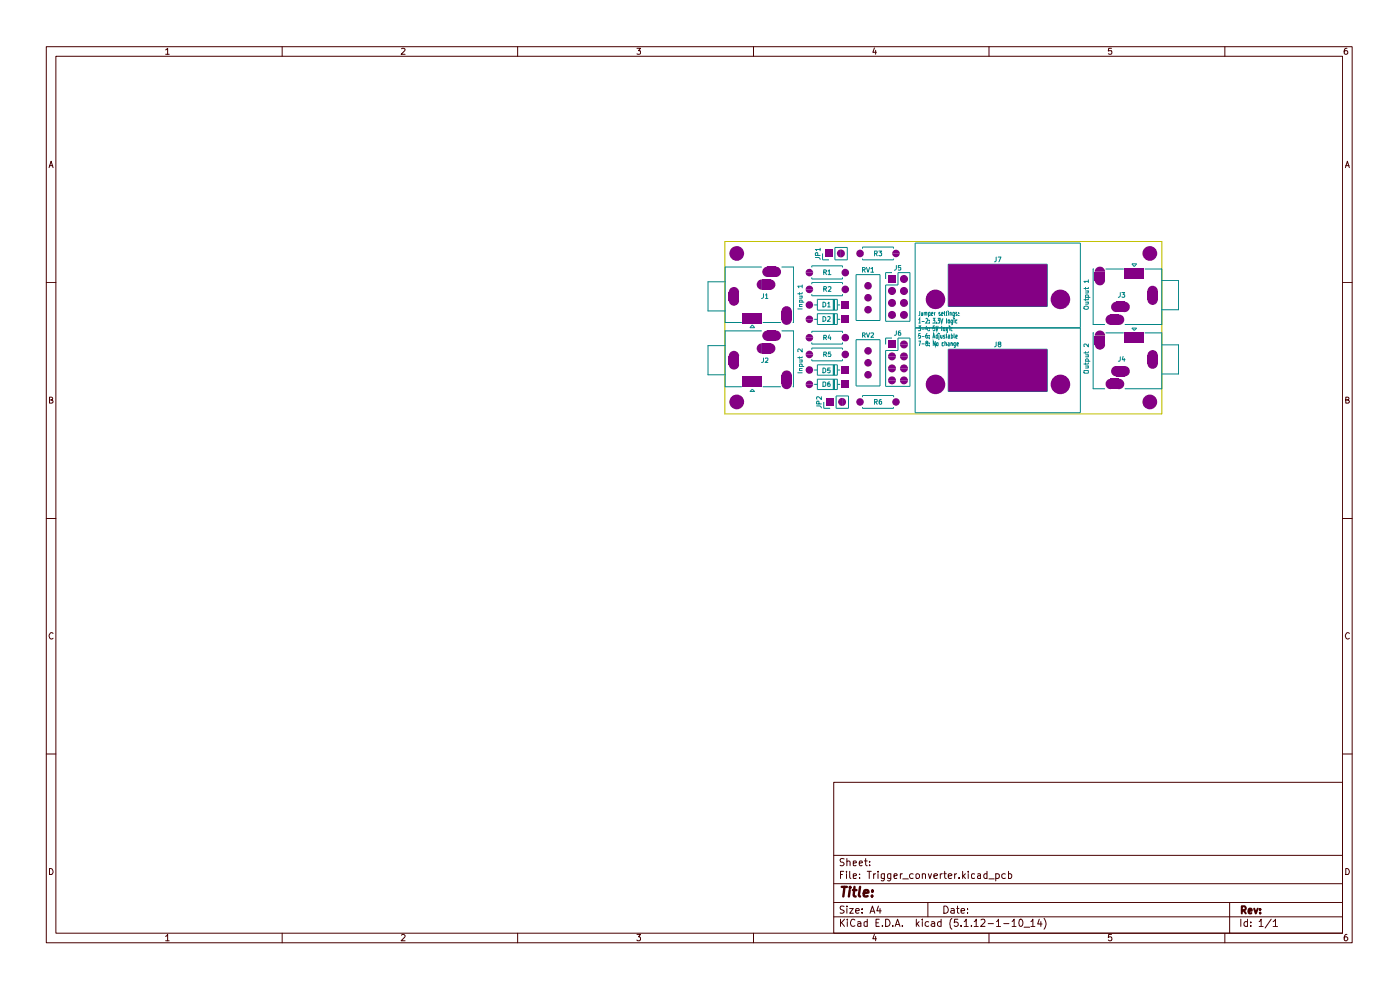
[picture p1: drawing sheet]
<svg xmlns="http://www.w3.org/2000/svg" width="297mm" height="210mm" viewBox="0 0 297 210" stroke-linecap="round" stroke-linejoin="round" font-family="sans-serif">
<g fill="none" stroke="#480000" stroke-width=".21">
<path d="M9.8 9.9h277.1v190.1h-277.1zM11.9 11.9h272.9v186.1h-272.9zM35.1 10.6l.5-.4v1.3M35.1 11.5h.8M59.9 9.9v2M85.2 10.3l.5-.1 .2 .4-.8 .9h.8M109.8 9.9v2M135.1 10.2h.8l-.4 .6h.3v.6h-.7M159.9 9.9v2M185.5 10.2l-.3 .9h.7M185.8 10.7v.8M209.8 9.9v2"/>
<path d="M235.8 10.2h-.6l-.1 .6h.7a.48 .48 0 0 1 0 .6 .48 .48 0 0 1-.7 0M259.8 9.9v2M285.7 10.2l-.4 .1-.1 1 .2 .2 .4-.1 .1-.4-.2-.2h-.5v.2M10.4 35.6l.4-1.4 .5 1.4M10.5 35.1h.7M285.4 35.6l.4-1.4 .5 1.4M285.5 35.1h.7M9.8 59.9h2.1M284.8 59.9h2.1M10.5 84.8h.6v-.5l-.6-.1v1.3h.5l.3-.4-.4-.3M285.5 84.8h.6v-.5l-.6-.1v1.3h.5l.3-.4-.4-.3M9.8 110h2.1"/>
<path d="M284.8 110h2.1M11.3 134.4a.57 .57 0 0 0-.8 0 .57 .57 0 0 0 0 .8l.3 .4 .5-.2M286.3 134.4a.57 .57 0 0 0-.8 0 .57 .57 0 0 0 0 .8l.3 .4 .5-.2M9.8 159.9h2.1M284.8 159.9h2.1M176.9 165.9h107.9v32.1h-107.9zM10.5 184.2a.71 .71 0 0 1 .7 .5 .71 .71 0 0 1-.2 .8h-.5zM35.1 198.6l.5-.4v1.4M35.1 199.6h.8M59.9 198v2M85.2 198.4l.1-.2h.4l.2 .4-.8 1h.8M109.8 198v2"/>
<path d="M135.1 198.2h.8l-.4 .5 .4 .3-.1 .5-.5 .1-.2-.2M159.9 198v2M176.9 194.5h107.9M176.9 191.4h107.9M176.9 187.5h107.9M176.9 181.4h107.9M178.3 195v1.5M178.3 185.5h.4M178.5 195.7l.7 .8M179 184.8h-.7v1.6M179.1 192.3h-.8a.61 .61 0 0 0 .1 .6 .61 .61 0 0 0 .6 .2l.1 .4a.6 .6 0 0 1-.9 .1M179.1 182.2h-.8a.53 .53 0 0 0 .1 .6 .53 .53 0 0 0 .5 .2l.2 .2-.2 .4h-.7"/>
<path d="M179.2 195l-.9 .9M179.6 184.8v.2M179.6 185.3v1.1M179.7 192.2v.2M179.7 182.8v-.1a.36 .36 0 0 1 .6 .2v.7M179.7 182.1v1.5M179.7 192.7v1M179.7 195v.2M179.7 195.5v1M180.3 192.7h.7l-.7 1h.7M180.3 184.8v1.3l.2 .3M181 185.8l.7-.1-.2-.4-.5 .1v.9h.6"/>
<path d="M181 183.1l.7-.1-.2-.4-.5 .1v.9h.6M181.4 195.2l-.4-.2a.78 .78 0 0 0-.6 .7 .78 .78 0 0 0 .6 .8l.4-.2M181.5 193.2l.8-.1-.1-.3-.4-.1-.3 .3v.5l.3 .2 .4-.1M181.9 195.6h.6l.1 .9M182.3 183.1l.7-.1-.2-.4-.4 .1-.1 .7 .2 .2h.4M182.4 186.2v.2M182.4 185.4v.1M182.6 195.9l-.7 .1v.4h.7M182.9 193.5v.2M182.9 192.8v.2M183.4 182.6h.6M183.6 182.1v1.3l.4 .2"/>
<path d="M184 195.6l-.4-.1-.3 .2v.6l.3 .2 .4-.1M184 195v1.5M184 184.8h.8M184.4 184.8v1.6M184.5 183.5v.1M184.5 182.7v.2M184.6 193.7l.5-1.5 .5 1.5M184.7 193.3h.7M185.3 185.3v1.1M185.5 198.2l-.3 .9h.7M185.8 185.3l-.5 .3M185.8 198.6v1"/>
<path d="M185.8 195.7h.6M186.3 184.8v.2M186.3 185.3v1.1M186.4 192.2l-.4 1h.9M186.5 195h-.7v1.5h.7M186.7 192.7v1M187.2 196.3v.2M187.6 185.3v1.2l-.2 .4-.5-.1M187.6 185.4l-.4-.1-.3 .2v.7l.3 .2 .4-.1M187.9 195a.78 .78 0 0 1 .9 .7 .78 .78 0 0 1-.9 .8zM189 185.3v1.2l-.3 .4-.4-.1M189 185.4l-.4-.1-.3 .2v.7l.3 .2 .4-.1"/>
<path d="M189.4 196.3v.2M189.7 185.8l.6-.1-.1-.4h-.4l-.1 .2v.6l.1 .3 .4-.1M189.9 196.5l.5-1.5 .5 1.5M190.1 196.1h.7M191 185.3v1.1M191.4 196.3v.2M191.4 185.3l-.4 .3M191.5 186.4h1.2M193.7 185.4a.52 .52 0 0 0-.7 .2l.1 .7h.6M194.3 185.5l.1-.1a.45 .45 0 0 1 .7 .2l-.1 .6-.4 .2-.3-.2zM194.4 195v1.5M194.6 195.9l.4 .6"/>
<path d="M195 195.5l-.6 .6M195.7 195v.2M195.7 185.5l.2-.2 .4 .2v.9M195.7 185.3v1.1M195.7 195.5v1M196.8 191.4v3.1M196.9 185.3l.4 1.1 .3-1.1M197 195.6h-.6l-.1 .7a.52 .52 0 0 0 .7 .1M197.6 195.6h.6l.1 .9M198.1 185.8l.8-.1-.1-.3-.4-.1-.3 .2 .1 .8h.6M198.3 195.9h-.5l-.3 .3 .3 .3 .5-.1M199.5 185.3v1.1"/>
<path d="M199.6 195.6h-.5l-.2 .7a.52 .52 0 0 0 .7 .1M199.6 195v1.5M199.9 185.3l-.4 .3M200.2 192.2a.78 .78 0 0 1 1 .8 .78 .78 0 0 1-1 .7zM200.2 185.3h.5M200.4 184.8v1.3l.3 .3M201.2 185.8l.7-.1-.1-.3-.4-.1-.2 .2 .1 .8h.5M201.8 192.8h.6v.9M201.9 194.8a1.74 1.74 0 0 0 0 2.3M202.4 193.1h-.5l-.2 .3 .2 .3 .5-.1M202.5 185.3v1.1M202.9 185.3l-.4 .3"/>
<path d="M202.9 192.7h.6M203.1 192.2v1.3l.4 .2M203.2 195h-.7l-.1 .7 .2-.1 .5 .1 .2 .6-.4 .2h-.3l-.2-.2M203.5 186.2v.2M203.9 193.2l.7-.1v-.3l-.5-.1-.2 .3v.5l.2 .2 .5-.1M203.9 196.3v.2M204.2 184.8v1.6M204.3 185.8l.5 .6M204.6 195.5l.4-.5v1.5M204.6 196.5h.8M204.8 185.3l-.6 .6M205.2 193.5v.2"/>
<path d="M205.2 192.8v.2M205.4 184.8v.2M205.4 185.3v1.1M206.1 196.3v.2M206.7 195.5l.4-.5v1.5M206.7 196.5h.8M206.8 185.4l-.5-.1-.2 .3 .1 .7h.6M207.4 185.4l.5-.1 .1 .2v.9M208 185.7l-.7 .2 .2 .5 .5-.1M208.1 195.2l.6-.2 .2 .1 .1 .4-1 1h1M209.4 185.4l-.4-.1-.3 .3v.4l.3 .4 .4-.1M209.4 184.8v1.6"/>
<path d="M209.6 195.9h1.1M209.8 198v2M209.8 186.4h1.1M211.2 185.4a.52 .52 0 0 1 .8 .2l-.2 .7h-.6M211.2 185.3v1.6M211.4 195.5l.4-.5v1.5M211.4 196.5h.9M212.9 195.9h1.1M213.3 185.4a.52 .52 0 0 0-.8 .2l.2 .7h.6M214 185.4l.4-.1 .2 .3v.4l-.2 .4-.4-.1M214 184.8v1.6M214.7 195.5l.4-.5v1.5"/>
<path d="M214.7 196.5h.9M216.3 195.1l.2-.1a.82 .82 0 0 1 .5 .7 .82 .82 0 0 1-.5 .8 1.1 1.1 0 0 1-.2-1.4zM217.3 196.7h1.1M218.7 195.5l.4-.5v1.5M218.7 196.5h.8M220.5 195l-.4 1h1M220.8 195.5v1M221.5 194.8a1.74 1.74 0 0 1 0 2.3M235.8 198.2h-.6l-.1 .7 .3-.2 .4 .1v.7l-.4 .1-.3-.2M259.8 198v2M260.9 191.4v6.6M263.2 195v1.5"/>
<path d="M264.7 195.6l-.5-.1-.3 .3v.5l.3 .2 .5-.1M264.7 195v1.5M265.3 196.3v.2M265.3 195.6v.1M267.1 195.5l.4-.5v1.5M267.1 196.5h.9M269.7 195l-1.3 1.8M270.1 195.5l.5-.5v1.5M270.1 196.5h.9M285.5 184.2a.71 .71 0 0 1 .7 .5 .71 .71 0 0 1-.2 .8h-.5zM285.7 198.2a.58 .58 0 0 0-.5 .6v.7l.5 .1 .2-.3v-.3l-.2-.3h-.3l-.2 .3"/>
</g>
<path d="M263.4 193.1h.6a.47 .47 0 0 0 .3-.4 .47 .47 0 0 0-.3-.5h-.6v1.6M263.8 193.1l.5 .7M264.9 193.3l.7-.1-.2-.5-.4 .1-.1 .8 .1 .2 .5-.1M266.1 192.7l.3 1.1 .4-1.1M267.3 193.6v.2M267.3 192.8v.2" fill="none" stroke="#480000" stroke-width=".42"/>
<path d="M178.6 188.1h1.1M179.2 188.1l-.3 2.1M180.3 188.8l-.2 1.4M180.3 188.1v.3M180.9 188.8h.8M181.3 188.1l-.2 1.8 .4 .3M182.5 188.1l-.3 1.8 .3 .3M183.2 189.5l1-.2-.1-.4h-.7l-.2 1 .3 .3 .6-.1M185 190v.2M185.1 188.9v.2" fill="none" stroke="#480000" stroke-width=".51"/>
<path d="M153.8 51.2h92.7v36.6h-92.7z" fill="none" stroke="#c2c200" stroke-width=".21"/>
<g fill="none" stroke="#008484" stroke-width=".21">
<path d="M153.8 59.8h-3.6v6.2h3.6M161.5 56.6h-7.7v11.8h3.5M165.9 56.6h2.4l-.1 11.8M172.2 56.7v-.3h6.5v.3M172.2 58.8v.4h6.5v-.4M173 54.6h.7l.3 .4M173.5 54.2v-.5l-.4-.1-.1 .6h1M174 52.9h-1l.2 .3M174 52.7v.5M174.5 53.8v1.3h1.4M174.8 57.7h.4l.1-.3-.5-.2v1.1M175 57.7l.3 .6"/>
<path d="M175.7 57.5l.2-.3v1.1M175.7 58.3h.6M177.1 52.5h2.6v2.6h-2.6zM181.6 58.3h5.1v9.7h-5.1zM183 57.2h.4l.2-.3-.6-.2v1M183 52.7v-.3h6.6v.3M183 54.9v.2h6.6v-.2M183.2 57.2l.4 .5M183.8 56.7l.3 1 .4-1M184.7 57l.4-.3v1M184.7 57.7h.6M185.5 53.8l.6-.1v-.4h-.6v1"/>
<path d="M185.8 53.8l.3 .5M186.4 53.3h.6l-.3 .3 .3 .1v.5h-.6M189.2 57.8h-1.3v1.4M190.2 56.3v.7l-.5 .3M191.1 56.3h-.5v.5h.5v.4h-.5M194.1 51.6h35.1v17.9h-35.1zM201.2 56h21v9h-21zM211.3 54.5v.9l-.3 .1M211.8 54.5h.5l-.4 1M230.9 59.7h-.9l.2 .2M230.9 59.4v.5M232 57.1l-.1 11.7h2.5"/>
<path d="M234.6 57.1h3.7M240.1 56h1l-.5 .6zM242.9 57.1h3.6v11.7h-7.8M246.5 59.5h3.5v6.2h-3.5M153.8 73.3h-3.6v6.2h3.6M159.6 68.9l.5 .6h-1zM161.5 70.2h-7.7v11.8h3.5M161.9 68.4h3.7M162 62.3v.8l-.5 .2M162 75.9v.7l-.2 .3h-.3M162.4 62.6l.2-.3v1M162.4 76l.4-.1 .1 .5-.6 .5h.6"/>
<path d="M162.4 63.3h.5M165.9 70.2h2.4l-.1 11.8M169.2 79.1h1M169.2 65.5h1M169.6 65h.6M169.6 78.6h.6M169.6 76.4h.6M169.6 62.1v.4M169.6 75.7v.3M169.6 62.8h.6M170.1 76.4l.1 .4h-.6M170.1 62.8v.4h-.5"/>
<path d="M170.2 78.1h-.5v.5M170.2 77.7v-.4h-.6v.4h.9M170.2 75.7v.2h-1M170.2 74v.7l-.7-.7-.3 .2 .1 .4M170.2 64.6h-.6l.1 .4M170.2 64.1l-.1-.4-.5 .1v.3h.9M170.2 62.1l-.1 .2h-.9M170.2 60.7h-1l.3 .3M170.2 60.5v.5M172.2 60.3v-.4h6.5v.4M172.2 62.4v.3h6.5v-.3M172.2 70.6v-.3h6.5v.3"/>
<path d="M172.2 72.6v.4h6.5v-.4M172.2 74.2v-.4h6.5v.4M172.2 76.2v.3h6.5v-.3M172.7 67.7h.7M172.7 64.7h.7M172.7 78.5h.7M173.4 63.5h4.2v2.3h-4.2zM173.4 66.5h4.2v2.3h-4.2zM173.4 77.4h4.2v2.2h-4.2zM174.6 64.1l.6 .2v.6l-.4 .2h-.2zM174.6 78.1l.6 .2v.5l-.4 .3h-.2zM174.6 67.1l.6 .3v.5l-.4 .3h-.2z"/>
<path d="M174.8 61.3h.5v-.3l-.1-.2h-.4v1M174.8 71.6l.5-.1v-.2l-.1-.2h-.4v1M174.8 75.2l.5-.1v-.3l-.1-.1h-.4v.9M175 61.3l.3 .5M175 71.6l.3 .5M175 75.2l.3 .4M175.6 64.3l.3-.2v1M175.6 67.2h.5v.4l-.6 .6h.6M175.6 65.1h.5M175.7 60.9h.6v.3l-.6 .6h.6M175.9 71l-.2 .7h.6M176.1 78.1h-.5v.5h.5v.4h-.5"/>
<path d="M176.2 74.7h-.4l-.1 .4 .4-.1 .2 .2-.1 .4-.5-.1M176.2 71.5v.6M176.8 63.5v2.3M176.8 66.5v2.3M176.8 77.4v2.2M176.9 63.5v2.3M176.9 66.5v2.3M176.9 77.4v2.2M177 63.5v2.3M177 66.5v2.3M177 77.4v2.2M177.6 67.7h.6"/>
<path d="M177.6 64.7h.6M177.6 78.5h.6M181.6 72.1h5.1v9.8h-5.1zM183 71.1l.5-.1 .1-.2-.2-.2h-.4v.9M183.2 71.1l.4 .4M183.8 70.6l.3 .9 .4-.9M184.7 70.7l.6-.1v.2l-.6 .7h.6M187.9 60.5h2.6v-2.7h2.5v10.4h-5.1zM187.9 74.3h2.6v-2.6h2.5v10.3h-5.1zM189.2 71.7h-1.3v1.4M190.2 70.2v.7l-.2 .2h-.3M191 70.2l-.4 .2v.6h.5v-.4l-.3-.1-.2 .2"/>
<path d="M194.1 69.6h35.1v17.9h-35.1zM194.9 67.9l.2-.4v1M194.9 69.1h.4l-.3 .5h.3v.5h-.4M194.9 72.3h.4l-.3 1.1M194.9 68.5h.4M195.1 66v.8l-.2 .1M195.3 70.7h-.4v.5h.4v.5h-.4M195.5 66.3v.6l.2-.1M195.5 68.2h.6M195.5 69.8h.6M195.5 71.4h.6M195.5 72.9h.6"/>
<path d="M195.7 66.3v.6M196 66.4l.2-.1h.2v.6M196 66.3v.6M196.4 66.4l.1-.1h.1v.6M196.4 67.7l.2-.2 .2 .2v.2l-.4 .6h.4M196.6 69.1l-.2 .7h.4M196.6 72.8l-.2-.3 .2-.2 .2 .1v.3l-.4 .2 .2 .5 .2-.1v-.4l-.2-.1M196.7 70.7h-.1a.7 .7 0 0 0 0 1.1l.2-.1v-.5h-.3l-.1 .1M196.7 69.5v.6M197 66.3h.3v.6h-.3M197 66.3v1M197.1 68.5h.1"/>
<path d="M197.1 67.9v.1M197.1 70.1h.1M197.1 69.6h.1M197.1 71.7v.1M197.1 71.2h.1M197.1 73.3v.1M197.1 72.8v.1M197.6 66.6l.3-.1-.1-.2-.2 .1v.4l.3 .1M197.9 67.5h.4l-.2 .4 .2 .1v.5h-.4M197.9 71.8l.2-1.1 .2 1.1M197.9 71.5h.3M198.2 66.3v.6"/>
<path d="M198.3 69.1h-.3l-.1 .5h.4v.5h-.4M198.4 66.3l-.2 .2M198.4 72.3v1.1l-.4-1.1v1.1M198.6 69.1l.2 1 .2-1M198.7 68.5h.1M198.7 72.8h.3l-.1 .6-.2-.1zM198.8 71.2h-.2v.5h.2M198.8 70.7v1.1M198.9 67.5h.4l-.2 .4 .2 .1v.5h-.4M199.2 71.1l-.1 1M199.2 70.7v.1M199.4 66.3h-.1l-.1 .3 .3 .2-.3 .1"/>
<path d="M199.5 67.5l.3 1 .2-1M199.5 71.1v.5l.2 .2 .2-.1M199.8 66.6l.3-.1-.2-.2h-.1v.6h.2M199.8 69.1l.1 1M199.9 71.1v.7M200.1 69.6h.3v.5h-.3zM200.2 72.8h-.3v.5h.3M200.3 66.3h.2M200.4 66v.8l.1 .1M200.4 71.2l-.1-.1-.2 .1 .3 .5h-.3M200.4 72.8h.4v.6M200.4 72.3v1.1"/>
<path d="M200.6 71.1h.3M200.7 66.3h.3M200.8 66v.9h.2M200.8 67.5l.1 1M200.8 70.7l.1 1.1M201 69.5v1h-.2M201 69.6h-.2v.5h.2M201.1 71.2l.3-.1 .1 .7M201.1 72.8h.3v.6M201.2 74.1h21v9h-21zM201.2 66v.1M201.2 67.9h.3l-.1 .6h-.3z"/>
<path d="M201.2 66.3v.6M201.4 69.1v.1M201.4 72.9l-.4 .2 .2 .3 .2-.1M201.4 69.5v.6M201.5 71.3l-.4 .1 .1 .4 .3-.1M201.5 66.4l.1-.1h.2v.6M201.5 66.3v.6M201.7 72.8l.3-.1 .1 .7M201.7 72.7v.7M201.8 71.2l.2-.1 .1 .1v.4l-.1 .2-.2-.1M201.8 70.7v1.1M202.1 67.9v.9l-.3 .1"/>
<path d="M202.1 67.9h-.2l-.2 .2 .1 .4h.3M202.1 69.6h-.4v.5h.4M202.4 67.5v.2M202.4 70.7l.1 1.1M202.4 67.9v.6M202.5 66.3v.8l-.1 .2h-.3M202.5 66.3h-.4v.6h.4M202.6 72.7v.9h-.2M202.6 72.8l-.1-.1-.2 .2v.3l.2 .2 .1-.1M202.7 71.4l.4-.1-.1-.2h-.2l-.1 .5 .1 .2 .3-.1M203 66.3h-.2l-.1 .2 .4 .3-.4 .1M203 73l.3-.1-.1-.2-.2 .1v.5h.2"/>
<path d="M203.1 67.9h-.4v.6h.4M203.3 66.8v.1M203.3 66.3v.1M211.3 72.6v.8l-.3 .2M211.9 73l-.1-.2v-.2h.5v.2l-.5 .4 .1 .4h.3l.1-.3-.1-.3M230 78.7l.8-.1 .1 .5-.9 .1zM230 65.1l.3-.2 .5 .1 .1 .4-.4 .2-.5-.1zM230.3 77.6h.6M230.3 61v.4M230.3 63.3v.5M230.3 74.6v.3M230.3 77v.3"/>
<path d="M230.3 75.3h.6M230.3 64.1h.6M230.3 61.7h.6M230.8 77.6l.1 .5h-.6M230.8 75.3l.1 .4h-.6M230.8 64.1v.4h-.5M230.8 61.7v.4h-.5M230.9 77l-.1 .2h-.8M230.9 76.6v-.3l-.2-.2-.4 .2v.3h.9M230.9 74.6l-.1 .2h-.8M230.9 73v.6l-.5-.6-.4 .1v.4M230.9 63.3v.3h-.9"/>
<path d="M230.9 63.1l-.1-.5-.5 .1v.4h.9M230.9 61v.2h-.9M232 70.6l-.1 11.9h2.5M234.6 70.6h3.7M237.7 62.1v.7l-.5 .3M237.7 75.7v.7l-.2 .2h-.3M238 62.1h.6l-.3 .4 .3 .1v.4h-.6M238.3 75.6l-.2 .7h.6M238.5 76v.6M240.1 69.6h1l-.5 .5zM242.9 70.6h3.6v11.9h-7.8M246.5 73.2h3.5v6.1h-3.5"/>
<path d="M159.6 82.5l.5 .6h-1zM161.9 82h3.7M172.7 81.5h.7M173.2 86.1h.7l.3 .4M173.4 80.4h4.2v2.2h-4.2zM173.7 85.7v-.5l-.4-.1-.1 .6h1M174.2 84.2v.6l-.5-.6h-.4v.5M174.6 81h.4l.2 .2v.6l-.2 .2h-.4zM174.8 85.3v1.3h1.3M176 81l-.4 .2v.7h.5v-.5h-.3l-.2 .1M176.8 80.4v2.2M176.9 80.4v2.2"/>
<path d="M177 80.4v2.2M177.4 84h2.6v2.6h-2.6zM177.6 81.5h.6M183 86.4v.2h6.6v-.2M183 84.2v-.3h6.6v.3M185.5 85.3l.6-.1v-.4h-.6v1M185.8 85.3l.3 .5M186.9 84.8h-.2l-.2 .2v.7h.5v-.5l-.3-.1-.2 .2"/>
</g>
<g fill="#840084">
<path d="M157.6 79.9h4v2.2h-4z"/>
<path d="M165.8 81.4h2.2a1.1 1.1 0 0 1-1.1 1.1 1.1 1.1 0 0 1-1.1-1.1z"/>
<path d="M166 79a1.1 1.1 0 0 1 1.2-.4 1.1 1.1 0 0 1 .8 1.1h-2.2z"/>
<path d="M165.8 79.7h2.2v1.7h-2.2z"/>
<path d="M160.7 73.3l.6-.4 .3-.1v2.2a1.1 1.1 0 0 1-1-.6 1.1 1.1 0 0 1 .1-1.1z"/>
<path d="M163.4 72.8a1.1 1.1 0 0 1 1.1 1.1 1.1 1.1 0 0 1-1.1 1.1z"/>
<path d="M161.6 72.8h1.8v2.2h-1.8z"/>
<path d="M155.1 74.6a1.1 1.1 0 0 1 1.1-.1 1.1 1.1 0 0 1 .6 1h-2.2l.1-.3z"/>
<path d="M154.6 77.3h2.2a1.1 1.1 0 0 1-1.1 1.1 1.1 1.1 0 0 1-1.1-1.1z"/>
<path d="M154.6 75.5h2.2v1.8h-2.2z"/>
<path d="M177.8 53.2l.6-.3v1.7a.85 .85 0 0 1-.8-.5 .85 .85 0 0 1 .2-.9z"/>
<path d="M178.4 52.9a.85 .85 0 0 1 .8 .9 .85 .85 0 0 1-.8 .8z"/>
<path d="M175 52.9h1.7v1.7h-1.7z"/>
<path d="M175.3 84.4h1.7v1.7h-1.7z"/>
<path d="M170.9 78.5h1.6a.8 .8 0 0 1-.8 .8 .8 .8 0 0 1-.8-.8z"/>
<path d="M171.1 77.9a.8 .8 0 0 1 .9-.2 .8 .8 0 0 1 .5 .8h-1.6z"/>
<path d="M178.5 80.8h1.6v1.5h-1.6z"/>
<path d="M170.9 81.5h1.6a.8 .8 0 0 1-.8 .8 .8 .8 0 0 1-.8-.8z"/>
<path d="M171.1 81a.8 .8 0 0 1 .9-.2 .8 .8 0 0 1 .5 .7h-1.6z"/>
<path d="M165.8 67.8h2.2a1.1 1.1 0 0 1-1.1 1.1 1.1 1.1 0 0 1-1.1-1.1z"/>
<path d="M166 65.4a1.1 1.1 0 0 1 1.2-.4 1.1 1.1 0 0 1 .8 1h-2.2z"/>
<path d="M165.8 66h2.2v1.8h-2.2z"/>
<path d="M160.7 59.7l.6-.4h.3v2.2a1.1 1.1 0 0 1-1-.6 1.1 1.1 0 0 1 .1-1.2z"/>
<path d="M163.4 59.3a1.1 1.1 0 0 1 1.1 1.1 1.1 1.1 0 0 1-1.1 1.1z"/>
<path d="M161.6 59.3h1.8v2.2h-1.8z"/>
<path d="M161.9 57l.6-.4h.3v2.2a1.1 1.1 0 0 1-1-.6 1.1 1.1 0 0 1 .1-1.2z"/>
<path d="M164.6 56.6a1.1 1.1 0 0 1 1.1 1.1 1.1 1.1 0 0 1-1.1 1.1z"/>
<path d="M162.8 56.6h1.8v2.2h-1.8z"/>
<path d="M155.1 61.1a1.1 1.1 0 0 1 1.1-.1 1.1 1.1 0 0 1 .6 1h-2.2l.1-.4z"/>
<path d="M154.6 63.8h2.2a1.1 1.1 0 0 1-1.1 1.1 1.1 1.1 0 0 1-1.1-1.1z"/>
<path d="M154.6 62h2.2v1.8h-2.2z"/>
<path d="M170.9 67.7h1.6a.8 .8 0 0 1-.8 .8 .8 .8 0 0 1-.8-.8z"/>
<path d="M171.1 67.2a.8 .8 0 0 1 .9-.2 .8 .8 0 0 1 .5 .7h-1.6z"/>
<path d="M178.5 66.9h1.6v1.6h-1.6z"/>
<path d="M157.6 66.4h4v2.2h-4z"/>
<path d="M161.9 70.6l.6-.4 .3-.1v2.2a1.1 1.1 0 0 1-1-.6 1.1 1.1 0 0 1 .1-1.1z"/>
<path d="M164.6 70.1a1.1 1.1 0 0 1 1.1 1.1 1.1 1.1 0 0 1-1.1 1.1z"/>
<path d="M162.8 70.1h1.8v2.2h-1.8z"/>
<path d="M170.9 71.6h1.6a.8 .8 0 0 1-.8 .8 .8 .8 0 0 1-.8-.8z"/>
<path d="M171.1 71.1a.8 .8 0 0 1 .9-.2 .8 .8 0 0 1 .5 .7h-1.6z"/>
<path d="M170.9 75.2h1.6a.8 .8 0 0 1-.8 .8 .8 .8 0 0 1-.8-.8z"/>
<path d="M171.1 74.6a.8 .8 0 0 1 .9-.2 .8 .8 0 0 1 .5 .8h-1.6z"/>
<path d="M178.5 63.8h1.6v1.6h-1.6z"/>
<path d="M170.9 64.7h1.6a.8 .8 0 0 1-.8 .8 .8 .8 0 0 1-.8-.8z"/>
<path d="M171.1 64.1a.8 .8 0 0 1 .9-.2 .8 .8 0 0 1 .5 .8h-1.6z"/>
<path d="M170.9 57.8h1.6a.8 .8 0 0 1-.8 .8 .8 .8 0 0 1-.8-.8z"/>
<path d="M171.1 57.3a.8 .8 0 0 1 .9-.2 .8 .8 0 0 1 .5 .7h-1.6z"/>
<path d="M170.9 61.4h1.6a.8 .8 0 0 1-.8 .8 .8 .8 0 0 1-.8-.8z"/>
<path d="M171.1 60.8a.8 .8 0 0 1 .9-.2 .8 .8 0 0 1 .5 .8h-1.6z"/>
<path d="M178 84.7l.6-.3v1.7a.85 .85 0 0 1-.7-.5 .85 .85 0 0 1 .1-.9z"/>
<path d="M178.6 84.4a.85 .85 0 0 1 .9 .9 .85 .85 0 0 1-.9 .8z"/>
<path d="M178.5 77.7h1.6v1.5h-1.6z"/>
<path d="M201.3 56h20.8l.1 8.9-20.9 .1-.1-.1z"/>
<path d="M232.7 56.8a1.1 1.1 0 0 1 1.1-.1 1.1 1.1 0 0 1 .6 1h-2.2l.1-.4z"/>
<path d="M232.2 59.4h2.2a1.1 1.1 0 0 1-1.1 1.1 1.1 1.1 0 0 1-1.1-1.1z"/>
<path d="M232.2 57.7h2.2v1.7h-2.2z"/>
<path d="M232.7 70.3a1.1 1.1 0 0 1 1.1-.1 1.1 1.1 0 0 1 .6 1h-2.2l.1-.3z"/>
<path d="M232.2 73.1h2.2a1.1 1.1 0 0 1-1.1 1.1 1.1 1.1 0 0 1-1.1-1.1z"/>
<path d="M232.2 71.2h2.2v1.9h-2.2z"/>
<path d="M201.3 74.1h20.8l.1 8.9-20.9 .1-.1-.2z"/>
<path d="M191.2 77.5a.85 .85 0 0 1 .9-.1 .85 .85 0 0 1 .5 .7h-1.7z"/>
<path d="M190.9 78.1h1.7a.85 .85 0 0 1-.8 .9 .85 .85 0 0 1-.9-.9z"/>
<path d="M191.2 75a.85 .85 0 0 1 .9-.2 .85 .85 0 0 1 .5 .8h-1.7z"/>
<path d="M190.9 75.6h1.7a.85 .85 0 0 1-.8 .9 .85 .85 0 0 1-.9-.9z"/>
<path d="M189.5 84.7a.8 .8 0 0 1 .9-.2 .8 .8 0 0 1 .5 .8h-1.6z"/>
<path d="M189.3 85.3h1.6a.8 .8 0 0 1-.8 .8 .8 .8 0 0 1-.8-.8z"/>
<path d="M243.4 63.6h2.2a1.1 1.1 0 0 1-1.1 1.1 1.1 1.1 0 0 1-1.1-1.1z"/>
<path d="M243.6 61.1a1.1 1.1 0 0 1 1.3-.4 1.1 1.1 0 0 1 .7 1h-2.2z"/>
<path d="M243.4 61.7h2.2v1.9h-2.2z"/>
<path d="M236.5 67.2l.6-.4 .3-.1v1.1v-1.1a1.1 1.1 0 0 1 1.1 1.3 1.1 1.1 0 0 1-1.5 .8 1.1 1.1 0 0 1-.5-1.6z"/>
<path d="M234.7 67.2l.6-.4 .3-.1v2.2a1.1 1.1 0 0 1-1-.6 1.1 1.1 0 0 1 .1-1.1z"/>
<path d="M235.6 66.7h1.8v2.2h-1.8z"/>
<path d="M237.9 64.2l.7-.2v1.1v-1.1a1.1 1.1 0 0 1 1 1.4 1.1 1.1 0 0 1-1.7 .6 1.1 1.1 0 0 1 0-1.8z"/>
<path d="M236.2 64.2l.6-.2v2.2a1.1 1.1 0 0 1-1-.7 1.1 1.1 0 0 1 .4-1.3z"/>
<path d="M236.8 64h1.8v2.2h-1.8z"/>
<path d="M238.6 57h4.1v2.2h-4.1z"/>
<path d="M189.5 53.2a.8 .8 0 0 1 .9-.2 .8 .8 0 0 1 .5 .8h-1.6z"/>
<path d="M189.3 53.8h1.6a.8 .8 0 0 1-.8 .8 .8 .8 0 0 1-.8-.8z"/>
<path d="M188.4 58.3h1.7v1.7h-1.7z"/>
<path d="M191.2 58.6a.85 .85 0 0 1 .9-.2 .85 .85 0 0 1 .5 .8h-1.7z"/>
<path d="M190.9 59.2h1.7a.85 .85 0 0 1-.8 .8 .85 .85 0 0 1-.9-.8z"/>
<path d="M188.6 61.1a.85 .85 0 0 1 1-.2 .85 .85 0 0 1 .5 .8h-1.7z"/>
<path d="M188.4 61.7h1.7a.85 .85 0 0 1-.9 .9 .85 .85 0 0 1-.8-.9z"/>
<path d="M188.6 63.7a.85 .85 0 0 1 1-.2 .85 .85 0 0 1 .5 .8h-1.7z"/>
<path d="M188.4 64.3h1.7a.85 .85 0 0 1-.9 .8 .85 .85 0 0 1-.8-.8z"/>
<path d="M191.2 63.7a.85 .85 0 0 1 .9-.2 .85 .85 0 0 1 .5 .8h-1.7z"/>
<path d="M190.9 64.3h1.7a.85 .85 0 0 1-.8 .8 .85 .85 0 0 1-.9-.8z"/>
<path d="M188.6 66.2a.85 .85 0 0 1 1-.2 .85 .85 0 0 1 .5 .8h-1.7z"/>
<path d="M188.4 66.8h1.7a.85 .85 0 0 1-.9 .9 .85 .85 0 0 1-.8-.9z"/>
<path d="M191.2 66.2a.85 .85 0 0 1 .9-.2 .85 .85 0 0 1 .5 .8h-1.7z"/>
<path d="M190.9 66.8h1.7a.85 .85 0 0 1-.8 .9 .85 .85 0 0 1-.9-.9z"/>
<path d="M191.2 61.1a.85 .85 0 0 1 .9-.2 .85 .85 0 0 1 .5 .8h-1.7z"/>
<path d="M190.9 61.7h1.7a.85 .85 0 0 1-.8 .9 .85 .85 0 0 1-.9-.9z"/>
<path d="M191.2 80.1a.85 .85 0 0 1 .9-.2 .85 .85 0 0 1 .5 .8h-1.7z"/>
<path d="M190.9 80.7h1.7a.85 .85 0 0 1-.8 .8 .85 .85 0 0 1-.9-.8z"/>
<path d="M188.6 80.1a.85 .85 0 0 1 1-.2 .85 .85 0 0 1 .5 .8h-1.7z"/>
<path d="M188.4 80.7h1.7a.85 .85 0 0 1-.9 .8 .85 .85 0 0 1-.8-.8z"/>
<path d="M188.6 77.5a.85 .85 0 0 1 1-.1 .85 .85 0 0 1 .5 .7h-1.7z"/>
<path d="M188.4 78.1h1.7a.85 .85 0 0 1-.9 .9 .85 .85 0 0 1-.8-.9z"/>
<path d="M188.6 75a.85 .85 0 0 1 1-.2 .85 .85 0 0 1 .5 .8h-1.7z"/>
<path d="M188.4 75.6h1.7a.85 .85 0 0 1-.9 .9 .85 .85 0 0 1-.8-.9z"/>
<path d="M191.2 72.5a.85 .85 0 0 1 .9-.2 .85 .85 0 0 1 .5 .8h-1.7z"/>
<path d="M190.9 73.1h1.7a.85 .85 0 0 1-.8 .8 .85 .85 0 0 1-.9-.8z"/>
<path d="M188.4 72.2h1.7v1.7h-1.7z"/>
<path d="M243.4 77.1h2.2a1.1 1.1 0 0 1-1.1 1.1 1.1 1.1 0 0 1-1.1-1.1z"/>
<path d="M243.6 74.7a1.1 1.1 0 0 1 1.3-.4 1.1 1.1 0 0 1 .7 1.1h-2.2z"/>
<path d="M243.4 75.4h2.2v1.7h-2.2z"/>
<path d="M236.8 80.6l.6-.3v1.1v-1.1a1.1 1.1 0 0 1 1.1 1.5 1.1 1.1 0 0 1-1.7 .5 1.1 1.1 0 0 1 0-1.7z"/>
<path d="M234.7 80.8l.6-.4 .3-.1v2.2a1.1 1.1 0 0 1-1-.6 1.1 1.1 0 0 1 .1-1.1z"/>
<path d="M235.6 80.3h1.8v2.2h-1.8z"/>
<path d="M237.9 77.9l.7-.3v1.1v-1.1a1.1 1.1 0 0 1 1 1.5 1.1 1.1 0 0 1-1.7 .5 1.1 1.1 0 0 1 0-1.7z"/>
<path d="M236.2 77.9l.6-.3v2.2a1.1 1.1 0 0 1-1-.7 1.1 1.1 0 0 1 .4-1.2z"/>
<path d="M236.8 77.6h1.8v2.2h-1.8z"/>
<path d="M238.6 70.5h4.1v2.2h-4.1z"/>
<circle cx="156.3" cy="85.3" r="1.57"/>
<circle cx="182.5" cy="53.8" r=".8"/>
<circle cx="179.3" cy="57.8" r=".8"/>
<circle cx="184.1" cy="60.6" r=".8"/>
<circle cx="184.1" cy="63.2" r=".8"/>
<circle cx="184.1" cy="65.7" r=".8"/>
<circle cx="156.3" cy="53.8" r="1.57"/>
<circle cx="179.3" cy="71.6" r=".8"/>
<circle cx="179.3" cy="75.2" r=".8"/>
<circle cx="179.3" cy="61.4" r=".8"/>
<circle cx="182.5" cy="85.3" r=".8"/>
<circle cx="184.1" cy="79.5" r=".8"/>
<circle cx="184.1" cy="77" r=".8"/>
<circle cx="184.1" cy="74.4" r=".8"/>
<circle cx="225" cy="81.5" r="2.07"/>
<circle cx="225" cy="63.5" r="2.07"/>
<circle cx="198.5" cy="81.5" r="2.07"/>
<circle cx="243.9" cy="53.8" r="1.57"/>
<circle cx="198.5" cy="63.5" r="2.07"/>
<circle cx="243.9" cy="85.3" r="1.57"/>
</g>
</svg>
